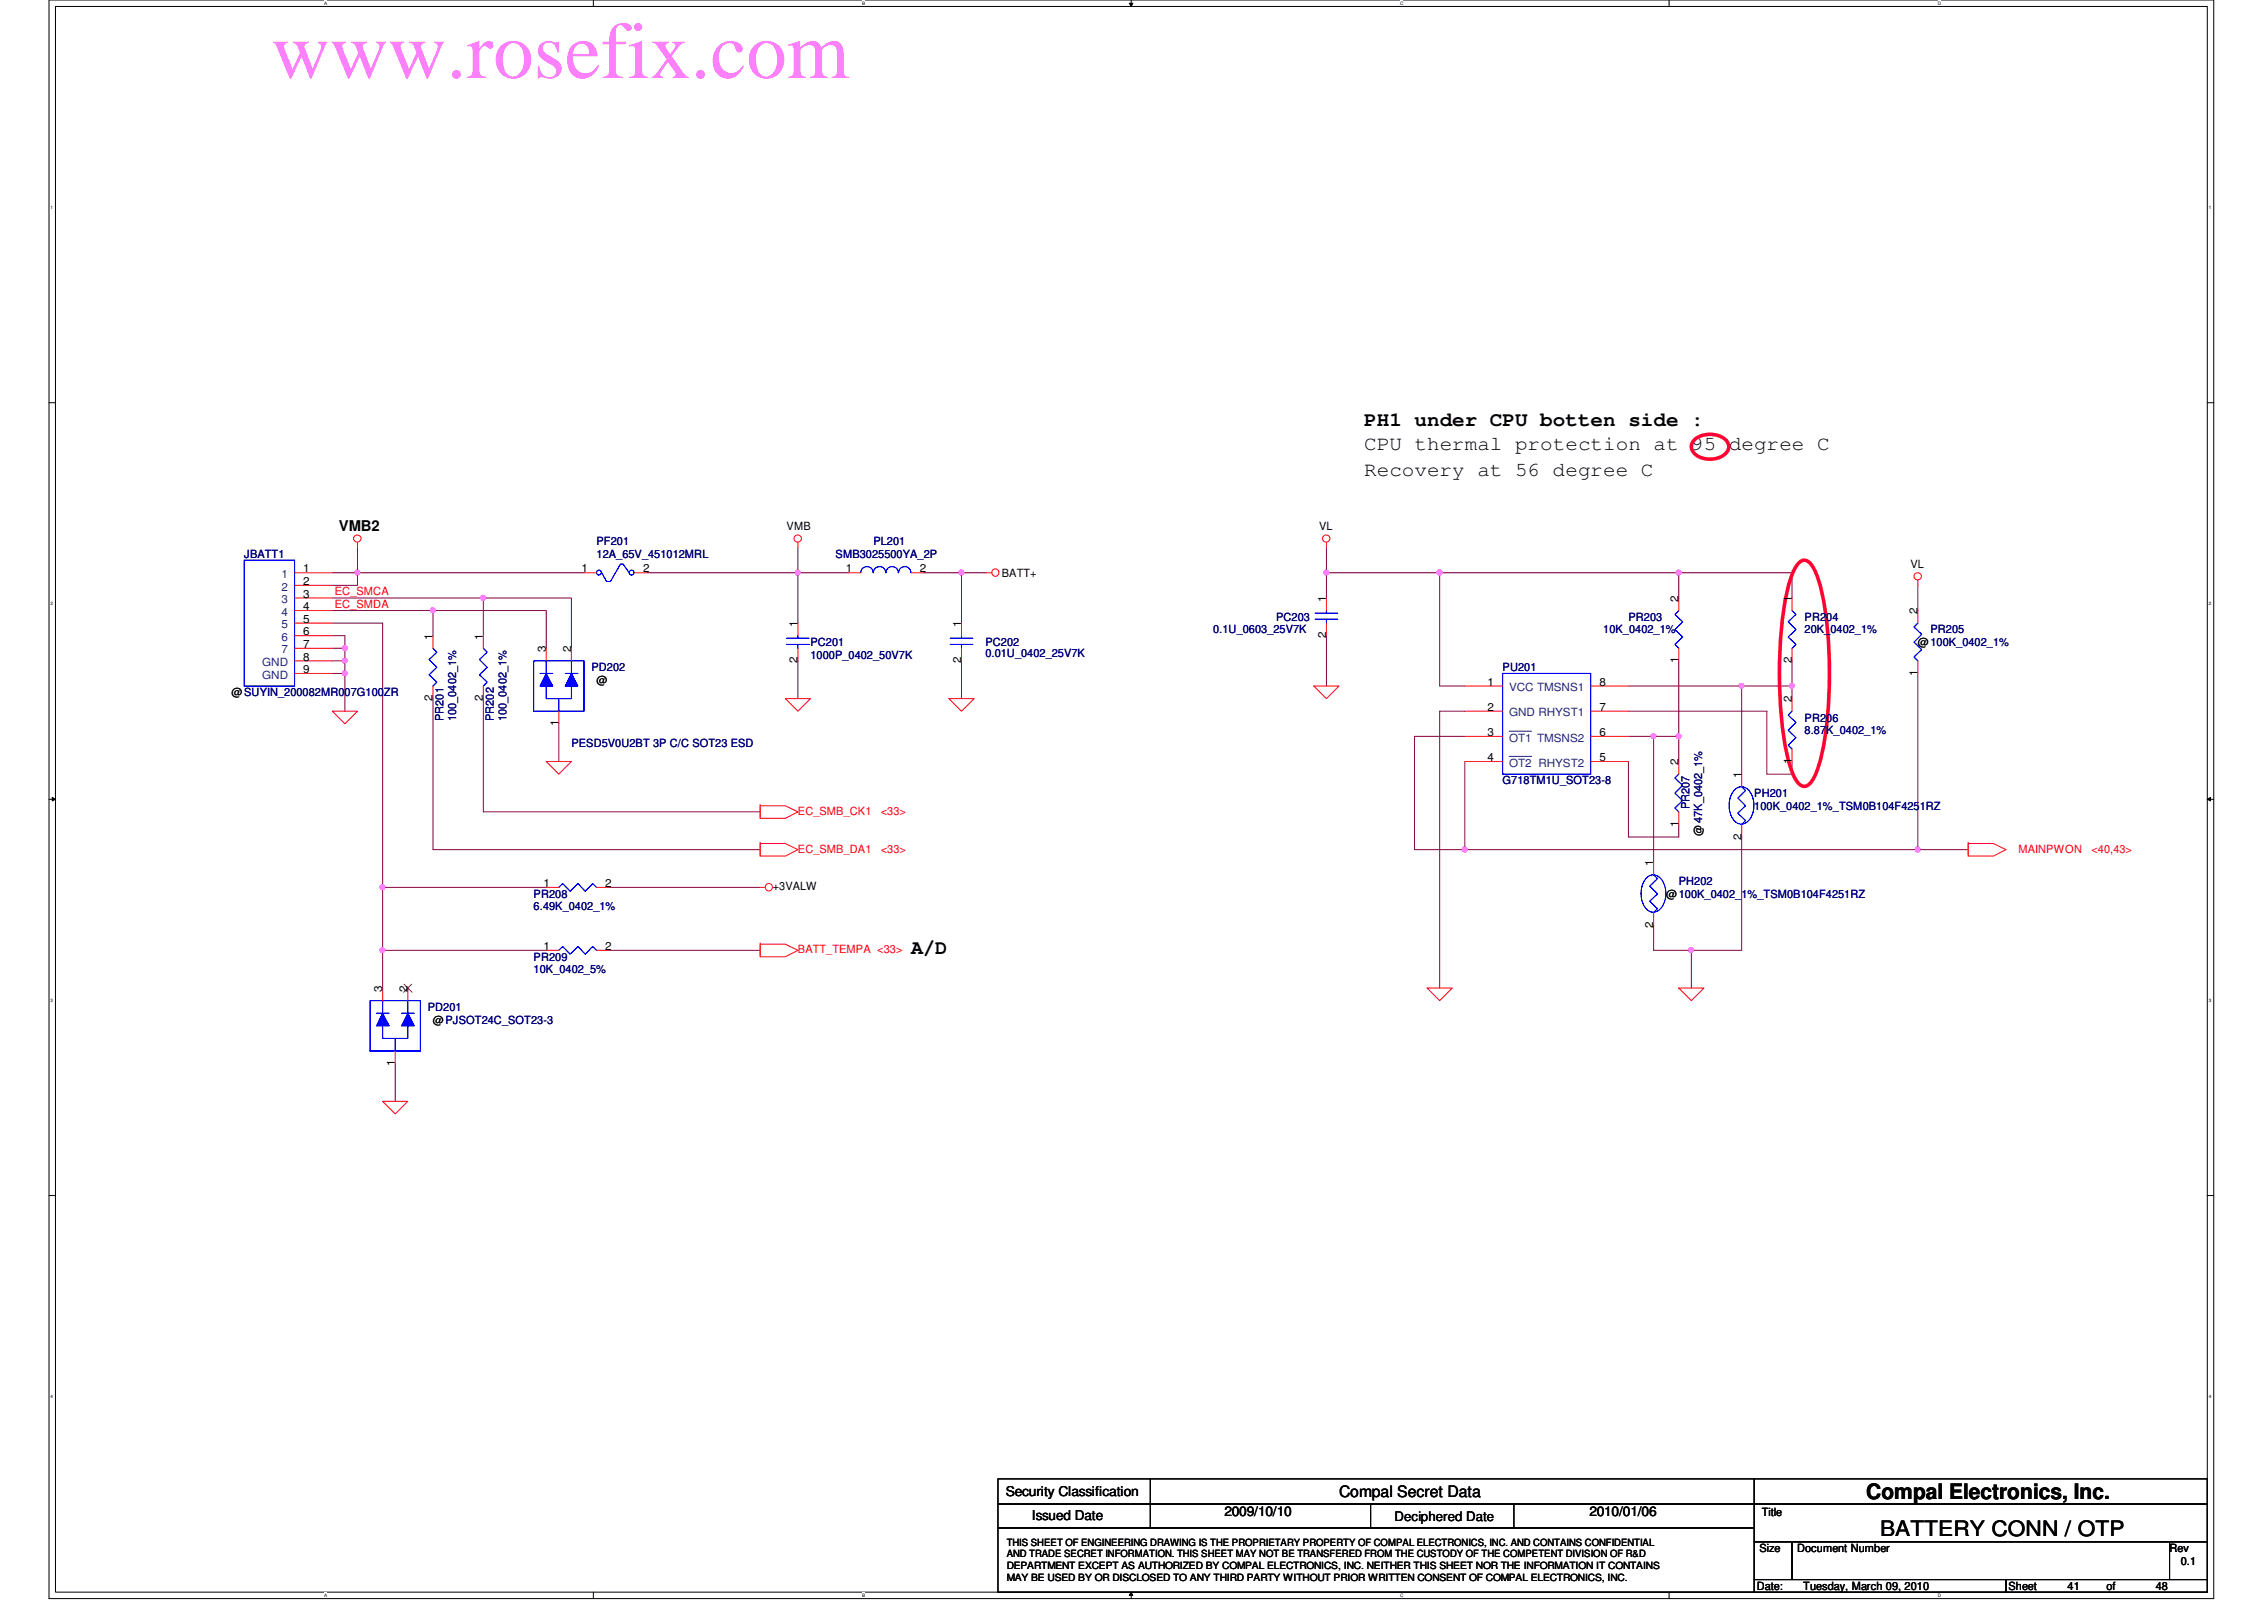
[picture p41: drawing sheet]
<svg xmlns="http://www.w3.org/2000/svg" width="297mm" height="210mm" viewBox="0 0 297 210" stroke-linecap="round" stroke-linejoin="round" font-family="sans-serif">
<defs><g id="words">
<text font-size="10.6" fill="#ff80ff" x="35.6" y="10.2">www.rosefix.com</text>
<g font-size="2.8">
<text x="244.9" y="196.6">Compal Electronics, Inc.</text>
<text x="246.7" y="201.5">BATTERY CONN / OTP</text>
</g>
<g font-size="2.6">
<text x="179" y="59.1">CPU thermal protection at 95 degree C</text>
<text x="179" y="55.8">PH1 under CPU botten side :</text>
<text x="179" y="62.4">Recovery at 56 degree C</text>
<text x="119.5" y="125.2">A/D</text>
</g>
<text font-size="2.1" x="175.7" y="196.4">Compal Secret Data</text>
<text font-size="1.9" x="44.4" y="69.7">VMB2</text>
<g font-size="1.8">
<text x="131.9" y="196.3">Security Classification</text>
<text x="135.4" y="199.4">Issued Date</text>
<text x="160.7" y="198.9">2009/10/10</text>
<text x="208.5" y="198.9">2010/01/06</text>
</g>
<text font-size="1.7" x="183" y="199.6">Deciphered Date</text>
<g font-size="1.5" fill="#000080">
<text x="78.3" y="71.5">PF201</text>
<text x="114.6" y="71.5">PL201</text>
<text x="32" y="73.2">JBATT1</text>
<text x="78.3" y="73.2">12A_65V_451012MRL</text>
<text x="109.6" y="73.2">SMB3025500YA_2P</text>
<text x="159.2" y="83.1">0.1U_0603_25V7K</text>
<text x="167.4" y="81.4">PC203</text>
<text x="210.4" y="83.1">10K_0402_1%</text>
<text x="213.7" y="81.4">PR203</text>
<text x="236.8" y="81.4">PR204</text>
<text x="236.8" y="83.1">20K_0402_1%</text>
<text x="253.3" y="83.1">PR205</text>
<text x="77.6" y="88.1">PD202</text>
<text x="106.3" y="84.8">PC201</text>
<text x="106.3" y="86.4">1000P_0402_50V7K</text>
<text x="129.3" y="84.8">PC202</text>
<text x="129.3" y="86.2">0.01U_0402_25V7K</text>
<text x="197.1" y="88.1">PU201</text>
<text x="58.2" y="94.6" transform="rotate(-90 58.2 94.6)">PR201</text>
<text x="59.9" y="94.6" transform="rotate(-90 59.9 94.6)">100_0402_1%</text>
<text x="64.8" y="94.6" transform="rotate(-90 64.8 94.6)">PR202</text>
<text x="66.5" y="94.6" transform="rotate(-90 66.5 94.6)">100_0402_1%</text>
<text x="236.8" y="94.7">PR206</text>
<text x="75" y="98">PESD5V0U2BT 3P C/C SOT23 ESD</text>
<text x="236.8" y="96.3">8.87K_0402_1%</text>
<text x="197.1" y="102.9">G718TM1U_SOT23-8</text>
<text x="221.7" y="106.2" transform="rotate(-90 221.7 106.2)">PR207</text>
<text x="230.2" y="104.6">PH201</text>
<text x="230.2" y="106.2">100K_0402_1%_TSM0B104F4251RZ</text>
<text x="70" y="117.8">PR208</text>
<text x="70" y="119.4">6.49K_0402_1%</text>
<text x="220.3" y="116.1">PH202</text>
<text x="70" y="126">PR209</text>
<text x="70" y="127.7">10K_0402_5%</text>
<text x="56.1" y="132.6">PD201</text>
</g>
<g font-size="1.5">
<text x="103.2" y="69.6">VMB</text>
<text x="173.1" y="69.6">VL</text>
<text x="39.8" y="75.1">1</text>
<text x="39.8" y="76.8">2</text>
<text x="76.3" y="75.1">1</text>
<text x="84.4" y="75.1">2</text>
<text x="111" y="75.1">1</text>
<text x="120.7" y="75.1">2</text>
<text x="131.4" y="75.7">BATT+</text>
<text x="250.7" y="74.5">VL</text>
<text x="39.8" y="78.4">3</text>
<text x="39.8" y="80.1">4</text>
<text x="39.8" y="81.7">5</text>
<text x="39.8" y="83.4">6</text>
<text x="56.8" y="83.9" transform="rotate(-90 56.8 83.9)">1</text>
<text x="63.4" y="83.9" transform="rotate(-90 63.4 83.9)">1</text>
<text x="104.6" y="82.3" transform="rotate(-90 104.6 82.3)">1</text>
<text x="126.1" y="82.3" transform="rotate(-90 126.1 82.3)">1</text>
<text x="174" y="83.7" transform="rotate(-90 174 83.7)">2</text>
<text x="174" y="79" transform="rotate(-90 174 79)">1</text>
<text x="220.2" y="79" transform="rotate(-90 220.2 79)">2</text>
<text x="235.1" y="79" transform="rotate(-90 235.1 79)">1</text>
<text x="251.6" y="80.6" transform="rotate(-90 251.6 80.6)">2</text>
<text x="39.8" y="86.7">8</text>
<text x="39.8" y="88.3">9</text>
<text x="39.8" y="85">7</text>
<text x="71.6" y="85.6" transform="rotate(-90 71.6 85.6)">3</text>
<text x="74.9" y="85.6" transform="rotate(-90 74.9 85.6)">2</text>
<text x="78.3" y="89.7">@</text>
<text x="104.6" y="87" transform="rotate(-90 104.6 87)">2</text>
<text x="126.1" y="87" transform="rotate(-90 126.1 87)">2</text>
<text x="195.2" y="90">1</text>
<text x="209.8" y="90">8</text>
<text x="220.2" y="87" transform="rotate(-90 220.2 87)">1</text>
<text x="235.1" y="87" transform="rotate(-90 235.1 87)">2</text>
<text x="251.6" y="88.7" transform="rotate(-90 251.6 88.7)">1</text>
<text x="251.6" y="84.8">@100K_0402_1%</text>
<text x="30.4" y="91.4">@SUYIN_200082MR007G100ZR</text>
<text x="56.8" y="92" transform="rotate(-90 56.8 92)">2</text>
<text x="63.4" y="92" transform="rotate(-90 63.4 92)">2</text>
<text x="73.3" y="95.3" transform="rotate(-90 73.3 95.3)">1</text>
<text x="195.2" y="93.3">2</text>
<text x="209.8" y="93.3">7</text>
<text x="235.1" y="92.2" transform="rotate(-90 235.1 92.2)">2</text>
<text x="195.2" y="96.6">3</text>
<text x="195.2" y="99.9">4</text>
<text x="209.8" y="99.9">5</text>
<text x="209.8" y="96.6">6</text>
<text x="220.2" y="100.4" transform="rotate(-90 220.2 100.4)">2</text>
<text x="235.1" y="100.2" transform="rotate(-90 235.1 100.2)">1</text>
<text x="228.5" y="102.1" transform="rotate(-90 228.5 102.1)">1</text>
<text x="216.9" y="113.6" transform="rotate(-90 216.9 113.6)">1</text>
<text x="220.2" y="108.5" transform="rotate(-90 220.2 108.5)">1</text>
<text x="223.3" y="109.6" transform="rotate(-90 223.3 109.6)">@47K_0402_1%</text>
<text x="228.5" y="110.2" transform="rotate(-90 228.5 110.2)">2</text>
<text x="71.3" y="116.4">1</text>
<text x="79.4" y="116.4">2</text>
<text x="101.4" y="116.8">+3VALW</text>
<text x="218.6" y="117.8">@100K_0402_1%_TSM0B104F4251RZ</text>
<text x="71.3" y="124.6">1</text>
<text x="79.4" y="124.6">2</text>
<text x="216.9" y="121.7" transform="rotate(-90 216.9 121.7)">2</text>
<text x="50.2" y="130.1" transform="rotate(-90 50.2 130.1)">3</text>
<text x="53.5" y="130.1" transform="rotate(-90 53.5 130.1)">2</text>
<text x="56.8" y="134.3">@PJSOT24C_SOT23-3</text>
<text x="51.8" y="139.9" transform="rotate(-90 51.8 139.9)">1</text>
<text x="230.8" y="203.6">Size</text>
<text x="231.1" y="198.8">Title</text>
<text x="235.8" y="203.6">Document Number</text>
<text x="284.6" y="203.6">Rev</text>
<text x="230.5" y="208.6">Date:</text>
<text x="236.6" y="208.6">Tuesday, March 09, 2010</text>
<text x="263.5" y="208.6">Sheet</text>
<text x="271.3" y="208.6">41</text>
<text x="276.4" y="208.6">of</text>
<text x="282.8" y="208.6">48</text>
<text x="286.1" y="205.3">0.1</text>
</g>
<g font-size="1.5" fill="#004080">
<text x="37" y="75.8">1</text>
<text x="37" y="77.5">2</text>
<text x="37" y="79.1">3</text>
<text x="37" y="80.8">4</text>
<text x="37" y="82.4">5</text>
<text x="34.4" y="87.4">GND</text>
<text x="34.4" y="89">GND</text>
<text x="37" y="84.1">6</text>
<text x="37" y="85.7">7</text>
<text x="198" y="94">GND RHYST1</text>
<text x="198" y="90.7">VCC TMSNS1</text>
<text x="198" y="97.3">OT1 TMSNS2</text>
<text x="198" y="100.6">OT2 RHYST2</text>
</g>
<g font-size="1.5" fill="#f00">
<text x="43.9" y="79.8">EC_SMDA</text>
<text x="43.9" y="78.1">EC_SMCA</text>
<text x="104.7" y="106.9">EC_SMB_CK1</text>
<text x="115.6" y="106.9">&lt;33&gt;</text>
<text x="104.7" y="111.8">EC_SMB_DA1</text>
<text x="115.6" y="111.8">&lt;33&gt;</text>
<text x="264.8" y="111.8">MAINPWON</text>
<text x="274.4" y="111.8">&lt;40,43&gt;</text>
<text x="104.7" y="125.1">BATT_TEMPA &lt;33&gt;</text>
</g>
<g font-size="1.3">
<text x="132.1" y="202.8">THIS SHEET OF ENGINEERING DRAWING IS THE PROPRIETARY PROPERTY OF COMPAL ELECTRONICS, INC. AND CONTAINS CONFIDENTIAL</text>
<text x="132.1" y="204.3">AND TRADE SECRET INFORMATION. THIS SHEET MAY NOT BE TRANSFERED FROM THE CUSTODY OF THE COMPETENT DIVISION OF R&amp;D</text>
<text x="132.1" y="205.8">DEPARTMENT EXCEPT AS AUTHORIZED BY COMPAL ELECTRONICS, INC. NEITHER THIS SHEET NOR THE INFORMATION IT CONTAINS</text>
<text x="132.1" y="207.3">MAY BE USED BY OR DISCLOSED TO ANY THIRD PARTY WITHOUT PRIOR WRITTEN CONSENT OF COMPAL ELECTRONICS, INC.</text>
</g>
<g font-size=".6">
<text x="42.5" y=".6">A</text>
<text x="113.1" y=".6">B</text>
<text x="183.7" y=".6">C</text>
<text x="254.3" y=".6">D</text>
<text x="6.6" y="27.4">1</text>
<text x="289.8" y="27.4">1</text>
<text x="6.6" y="79.4">2</text>
<text x="289.8" y="79.4">2</text>
<text x="6.6" y="131.4">3</text>
<text x="289.8" y="131.4">3</text>
<text x="6.6" y="183.4">4</text>
<text x="289.8" y="183.4">4</text>
<text x="42.5" y="209.5">A</text>
<text x="113.1" y="209.5">B</text>
<text x="183.7" y="209.5">C</text>
<text x="254.3" y="209.5">D</text>
</g>
</g></defs>
<path d="M6.4 0h284v209.7h-284zM7.3 .8h282.3v208.1h-282.3z" fill="none" stroke="#000" stroke-width=".13"/>
<g fill="#fff">
<path d="M42.5 .1h.4v.7h-.4z"/>
<path d="M42.5 209h.4v.6h-.4z"/>
</g>
<path d="M77.8 0v.8M77.8 208.9v.8" fill="none" stroke="#000" stroke-width=".13"/>
<g fill="#fff">
<path d="M113.1 .1h.4v.7h-.4z"/>
<path d="M113.1 209h.4v.6h-.4z"/>
</g>
<path d="M148.4 0v.8M148.2 .4h.4l-.2 .4zM148.4 208.9l.2 .4h-.4zM148.4 208.9v.8" fill="none" stroke="#000" stroke-width=".13"/>
<path d="M148.2 .4h.4l-.2 .4zM148.4 208.9l.2 .4h-.4z" fill="#000"/>
<g fill="#fff">
<path d="M183.7 .1h.4v.7h-.4z"/>
<path d="M183.7 209h.4v.6h-.4z"/>
</g>
<path d="M219 0v.8M219 208.9v.8" fill="none" stroke="#000" stroke-width=".13"/>
<g fill="#fff">
<path d="M254.3 .1h.3v.7h-.3z"/>
<path d="M254.3 209h.3v.6h-.3z"/>
<path d="M6.6 26.8h.3v.7h-.3z"/>
<path d="M289.8 26.8h.3v.7h-.3z"/>
<path d="M6.6 78.8h.3v.7h-.3z"/>
<path d="M289.8 78.8h.3v.7h-.3z"/>
</g>
<path d="M6.4 52.8h.9M289.6 52.8h.8" fill="none" stroke="#000" stroke-width=".13"/>
<g fill="#fff">
<path d="M6.6 130.9h.3v.6h-.3z"/>
<path d="M289.8 130.9h.3v.6h-.3z"/>
</g>
<path d="M6.4 104.9h.9M6.9 104.6l.4 .3-.4 .2zM289.6 104.9h.8M289.6 104.9l.4-.3v.5z" fill="none" stroke="#000" stroke-width=".13"/>
<path d="M6.9 104.6l.4 .3-.4 .2zM289.6 104.9l.4-.3v.5z" fill="#000"/>
<g fill="#fff">
<path d="M6.6 182.8h.3v.7h-.3z"/>
<path d="M289.8 182.8h.3v.7h-.3z"/>
</g>
<path d="M6.4 156.8h.9M289.6 156.8h.8" fill="none" stroke="#000" stroke-width=".13"/>
<path d="M104.7 75.1h6.6M126.1 75.1h3.4" fill="none" stroke="#800040" stroke-width=".13"/>
<circle cx="126.1" cy="75.1" r=".32" fill="#f0f"/>
<circle cx="126.1" cy="75.1" r=".32" fill="none" stroke="#f0f" stroke-width=".13"/>
<path d="M104.7 71.8v3.3M56.8 111.5h42.9" fill="none" stroke="#800040" stroke-width=".13"/>
<circle cx="104.7" cy="75.1" r=".32" fill="#f0f"/>
<circle cx="104.7" cy="75.1" r=".32" fill="none" stroke="#f0f" stroke-width=".13"/>
<path d="M104.7 75.1v6.6M121.2 75.1h4.9v6.6M43.6 88.3h1.7M56.8 91.7v19.8M104.7 86.7v5M126.1 86.7v5M63.4 106.5h36.3" fill="none" stroke="#800040" stroke-width=".13"/>
<circle cx="45.2" cy="88.3" r=".32" fill="#f0f"/>
<circle cx="45.2" cy="88.3" r=".32" fill="none" stroke="#f0f" stroke-width=".13"/>
<path d="M63.4 78.4v5M43.6 80.1h13.2v3.3" fill="none" stroke="#800040" stroke-width=".13"/>
<circle cx="63.4" cy="78.4" r=".32" fill="#f0f"/>
<circle cx="63.4" cy="78.4" r=".32" fill="none" stroke="#f0f" stroke-width=".13"/>
<path d="M43.6 78.4h19.8M84.9 75.1h19.8M43.6 86.7h1.7M45.3 88.3v5M63.4 91.7v14.8" fill="none" stroke="#800040" stroke-width=".13"/>
<circle cx="45.2" cy="86.7" r=".32" fill="#f0f"/>
<circle cx="45.2" cy="86.7" r=".32" fill="none" stroke="#f0f" stroke-width=".13"/>
<path d="M43.6 85h1.7" fill="none" stroke="#800040" stroke-width=".13"/>
<circle cx="45.2" cy="85" r=".32" fill="#f0f"/>
<circle cx="45.2" cy="85" r=".32" fill="none" stroke="#f0f" stroke-width=".13"/>
<path d="M43.6 83.4h1.7v1.6M43.6 81.7h6.6v34.7M79.9 116.4h19.8M79.9 124.7h19.8" fill="none" stroke="#800040" stroke-width=".13"/>
<circle cx="50.2" cy="116.4" r=".32" fill="#f0f"/>
<circle cx="50.2" cy="116.4" r=".32" fill="none" stroke="#f0f" stroke-width=".13"/>
<path d="M46.9 75.1h29.7M71.7 116.4h-21.5v8.3" fill="none" stroke="#800040" stroke-width=".13"/>
<circle cx="46.9" cy="75.1" r=".32" fill="#f0f"/>
<circle cx="46.9" cy="75.1" r=".32" fill="none" stroke="#f0f" stroke-width=".13"/>
<path d="M43.6 75.1h3.3M46.9 75.1v1.7h-3.3M46.9 71.8v3.3M50.2 124.7h21.5" fill="none" stroke="#800040" stroke-width=".13"/>
<circle cx="50.2" cy="124.6" r=".32" fill="#f0f"/>
<circle cx="50.2" cy="124.6" r=".32" fill="none" stroke="#f0f" stroke-width=".13"/>
<path d="M45.3 85v3.3M220.3 96.6v3.3M235.1 99.9v1.7M235.1 86.7v3.3M235.1 90v1.7M235.1 90h-6.6v11.6M220.3 108.2v1.6" fill="none" stroke="#800040" stroke-width=".13"/>
<circle cx="235.1" cy="90" r=".32" fill="#f0f"/>
<circle cx="235.1" cy="90" r=".32" fill="none" stroke="#f0f" stroke-width=".13"/>
<circle cx="228.5" cy="90" r=".32" fill="#f0f"/>
<circle cx="228.5" cy="90" r=".32" fill="none" stroke="#f0f" stroke-width=".13"/>
<path d="M174 83.4v6.6M213.7 99.9v9.9h6.6M221.9 124.7v4.9" fill="none" stroke="#800040" stroke-width=".13"/>
<circle cx="221.9" cy="124.6" r=".32" fill="#f0f"/>
<circle cx="221.9" cy="124.6" r=".32" fill="none" stroke="#f0f" stroke-width=".13"/>
<path d="M174 71.8v3.3M220.3 86.7v9.9M192.2 111.5h59.4M228.5 109.8v14.9" fill="none" stroke="#800040" stroke-width=".13"/>
<circle cx="192.2" cy="111.4" r=".32" fill="#f0f"/>
<circle cx="192.2" cy="111.4" r=".32" fill="none" stroke="#f0f" stroke-width=".13"/>
<circle cx="251.6" cy="111.4" r=".32" fill="#f0f"/>
<circle cx="251.6" cy="111.4" r=".32" fill="none" stroke="#f0f" stroke-width=".13"/>
<path d="M220.3 75.1h14.8M192.2 99.9v11.6h-6.6M213.7 93.3h18.1v8.3h3.3M213.7 96.6h3.3" fill="none" stroke="#800040" stroke-width=".13"/>
<circle cx="220.2" cy="75.1" r=".32" fill="#f0f"/>
<circle cx="220.2" cy="75.1" r=".32" fill="none" stroke="#f0f" stroke-width=".13"/>
<path d="M188.9 75.1v14.9M217 96.6v16.5" fill="none" stroke="#800040" stroke-width=".13"/>
<circle cx="216.9" cy="96.6" r=".32" fill="#f0f"/>
<circle cx="216.9" cy="96.6" r=".32" fill="none" stroke="#f0f" stroke-width=".13"/>
<path d="M251.6 76.8v3.3M217 96.6h3.3M251.6 88.3v23.2M217 121.4v3.3M221.9 124.7h6.6" fill="none" stroke="#800040" stroke-width=".13"/>
<circle cx="220.2" cy="96.6" r=".32" fill="#f0f"/>
<circle cx="220.2" cy="96.6" r=".32" fill="none" stroke="#f0f" stroke-width=".13"/>
<path d="M174 75.1v3.3M192.2 96.6h-6.6v14.9M213.7 90h14.8M217 124.7h4.9" fill="none" stroke="#800040" stroke-width=".13"/>
<circle cx="174" cy="75.1" r=".32" fill="#f0f"/>
<circle cx="174" cy="75.1" r=".32" fill="none" stroke="#f0f" stroke-width=".13"/>
<path d="M174 75.1h14.9M192.2 93.3h-3.3v36.3M251.6 111.5h6.6" fill="none" stroke="#800040" stroke-width=".13"/>
<circle cx="188.9" cy="75.1" r=".32" fill="#f0f"/>
<circle cx="188.9" cy="75.1" r=".32" fill="none" stroke="#f0f" stroke-width=".13"/>
<path d="M188.9 75.1h31.4v3.3" fill="none" stroke="#800040" stroke-width=".13"/>
<circle cx="188.9" cy="75.1" r=".32" fill="#f0f"/>
<circle cx="188.9" cy="75.1" r=".32" fill="none" stroke="#f0f" stroke-width=".13"/>
<path d="M235.1 75.1v3.3M56.8 80.1h14.9v4.9M73.3 95v4.9M188.9 90h3.3M50.2 124.7v4.9M51.9 139.5v5" fill="none" stroke="#800040" stroke-width=".13"/>
<circle cx="56.8" cy="80.1" r=".32" fill="#f0f"/>
<circle cx="56.8" cy="80.1" r=".32" fill="none" stroke="#f0f" stroke-width=".13"/>
<path d="M63.4 78.4h11.6v6.6" fill="none" stroke="#800040" stroke-width=".13"/>
<g fill="none" stroke="#f00" stroke-width=".13">
<path d="M46.9 71.2v.6M104.7 71.2v.6M129.5 75.1h.6M174 71.2v.6M220.3 78.4v1.7M251.6 76.1v.7M43.6 93.3h3.3l-1.6 1.7zM71.7 99.9h3.3l-1.7 1.7zM103 91.7h3.3l-1.6 1.6zM124.5 91.7h3.3l-1.7 1.6zM172.4 90h3.3l-1.7 1.7zM220.3 85v1.7"/>
<path d="M99.7 116.4h.7M99.7 105.5v1.7M99.7 105.7h3.3l1.7 .8-1.7 .9h-3.3v-1.6M99.7 110.5v1.6M99.7 110.7h3.3l1.7 .8-1.7 .8h-3.3v-1.5M258.2 110.5v1.6M258.2 110.7h3.3l1.7 .8-1.7 .8h-3.3v-1.5M99.7 123.7v1.6M99.7 123.9h3.3l1.7 .8-1.7 .8h-3.3v-1.5M187.2 129.6h3.3l-1.6 1.7zM220.3 129.6h3.3l-1.7 1.7zM50.2 144.5h3.3l-1.6 1.6z"/>
<circle cx="46.9" cy="70.6" r=".48"/>
<circle cx="104.7" cy="70.6" r=".48"/>
<circle cx="130.6" cy="75.1" r=".48"/>
<circle cx="174" cy="70.6" r=".48"/>
<circle cx="251.6" cy="75.6" r=".48"/>
<circle cx="100.9" cy="116.4" r=".48"/>
</g>
<g fill="none" stroke="#000" stroke-width=".13">
<path d="M130.9 194h99.3v3.3h-99.3zM130.9 197.3h99.3v3.1h-99.3zM150.9 194v6.4M179.8 197.3v3.1M198.6 197.3v3.1M230.2 194h59.4v3.3h-59.4zM230.2 197.3h59.4v5h-59.4zM130.9 200.4h99.3v8.5h-99.3zM230.2 202.3h4.9v4.9h-4.9zM230.2 207.2h33v1.7h-33zM235.1 202.3h49.5v4.9h-49.5zM263.2 207.2h26.4v1.7h-26.4z"/>
<path d="M284.6 202.3h5v4.9h-5z"/>
</g>
<path d="M222.2 57.8a3.2 3.2 0 0 1 4.3 0 1.24 1.24 0 0 1-.4 1.9 3.2 3.2 0 0 1-3.9-.3 1.19 1.19 0 0 1 0-1.6zM235.9 73.9a.95 .95 0 0 1 1.6 0 13.3 13.3 0 0 1 1.9 5.9 57.4 57.4 0 0 1-.5 19.6 8.5 8.5 0 0 1-1.4 3.3 .95 .95 0 0 1-1.6 0 13.4 13.4 0 0 1-1.9-5.9 58.6 58.6 0 0 1 .6-19.6 8.4 8.4 0 0 1 1.3-3.3z" fill="none" stroke="#f00" stroke-width=".47"/>
<path d="M220.3 80.1l-.6 .5 1.1 1-1.1 1 1.1 1-1.1 .9 .6 .5" fill="none" stroke="#00f" stroke-width=".13"/>
<path d="M75 88.3l.8 1.7h-1.6z" fill="#00f"/>
<path d="M70 86.7h6.6v6.6h-6.6zM71.7 86.7v1.6M75 90v1.7h-1.7v1.6M75 86.7v1.6M75 88.3l.8 1.7h-1.6z" fill="none" stroke="#00f" stroke-width=".13"/>
<path d="M71.7 88.3l.8 1.7h-1.6z" fill="#00f"/>
<path d="M70.9 88.3h1.6M71.7 88.3l.8 1.7h-1.6zM71.7 90v1.7h1.6M74.2 88.3h1.6" fill="none" stroke="#00f" stroke-width=".13"/>
<path d="M75 88.3l.8 1.7h-1.6z" fill="#00f"/>
<path d="M70 86.7h6.6v6.6h-6.6zM71.7 86.7v1.6M75 90v1.7h-1.7v1.6M75 86.7v1.6M75 88.3l.8 1.7h-1.6z" fill="none" stroke="#00f" stroke-width=".13"/>
<path d="M71.7 88.3l.8 1.7h-1.6z" fill="#00f"/>
<g fill="none" stroke="#00f" stroke-width=".13">
<path d="M32 73.5h6.6v16.5h-6.6zM78.9 75.1l.7 1.2h.5l1.3-2.3h.3l.8 1.1M114.6 75.1a.8 .8 0 0 0-.9-.8 .8 .8 0 0 0-.8 .8M116.2 75.1a.8 .8 0 0 0-.8-.8 .8 .8 0 0 0-.8 .8M116.2 75.1a.8 .8 0 0 1 .8-.8 .8 .8 0 0 1 .9 .8M119.5 75.1a.8 .8 0 0 0-.8-.8 .8 .8 0 0 0-.8 .8M56.8 85l.5 .6-1 .9 1 1-1 1 1 1-.5 .5M63.4 85l.5 .6-1 .9 1 1-1 1 1 1-.5 .5M70.9 88.3h1.6M71.7 88.3l.8 1.7h-1.6zM71.7 90v1.7h1.6M74.2 88.3h1.6"/>
<path d="M124.7 84.5h2.9M124.7 83.7h2.9M126.1 83.4v.3M126.1 84.5v.5M172.5 81.2h3M172.5 80.4h3M174 80.1v.3M174 81.2v.5M197.1 88.3h11.6v13.3h-11.6zM235.1 93.3l-.5 .5 1 1-1 1 1 1-1 .9 .5 .6M235.1 80.1l.5 .5-1 1 1 1-1 1 1 .9-.5 .5M251.6 81.7l-.5 .6 1 .9-1 1 1 1-1 1 .5 .5"/>
<path d="M73.3 116.4l.5-.5 1 1 1-1 1 1 1-1 .5 .5M216.1 115.1a1.24 1.24 0 0 1 2 .4 3.2 3.2 0 0 1-.4 3.8 1.23 1.23 0 0 1-1.9-.3 3.3 3.3 0 0 1 .3-3.9zM217 114.8l.5 .5-1.1 .9 1.1 1.1-1.1 .9 1.1 1-.5 .5M220.3 101.6l-.6 .5 1.1 .9-1.1 1.1 1.1 .9-1.1 1 .6 .5M227.7 103.5a1.24 1.24 0 0 1 1.9 .4 3.2 3.2 0 0 1-.3 3.9 1.23 1.23 0 0 1-2-.4 3.3 3.3 0 0 1 .4-3.9zM228.5 103.2l.5 .5-1 1 1 1-1 1 1 1-.5 .5M73.3 124.7l.5-.5 1 1 1-1 1 1 1-1 .5 .5"/>
<circle cx="78.6" cy="75.1" r=".32"/>
<circle cx="82.9" cy="75.1" r=".32"/>
</g>
<g fill="none" stroke="#f00" stroke-width=".13">
<path d="M38.6 75.1h5M38.6 78.4h5M38.6 76.8h5M76.6 75.1h1.7M83.2 75.1h1.7M111.3 75.1h1.6M119.5 75.1h1.7M174 78.4v1.7M235.1 78.4v1.7M38.6 80.1h5M38.6 81.7h5M38.6 83.4h5"/>
<path d="M38.6 86.7h5M38.6 88.3h5M38.6 85h5M56.8 83.4v1.6M56.8 90v1.7M63.4 83.4v1.6M63.4 90v1.7M71.7 85v1.7M73.3 93.3v1.7M75 85v1.7M126.1 81.7v1.7M126.1 85v1.7"/>
<path d="M174 81.7v1.7M192.2 99.9h4.9M192.2 96.6h4.9M192.2 93.3h4.9M192.2 90h4.9M208.7 99.9h5M208.7 96.6h5M208.7 93.3h5M208.7 90h5M220.3 99.9v1.7M235.1 85v1.7M235.1 91.7v1.6"/>
<path d="M235.1 98.3v1.6M251.6 80.1v1.6M251.6 86.7v1.6M71.7 116.4h1.6M78.3 116.4h1.6M217 113.1v1.7M217 119.7v1.7M220.3 106.5v1.7M228.5 101.6v1.6M228.5 108.2v1.6M71.7 124.7h1.6M78.3 124.7h1.6"/>
</g>
<path d="M198 95.9h3M198 99.2h3" fill="none" stroke="#004080" stroke-width=".13"/>
<path d="M53.5 132.9l.9 1.7h-1.7z" fill="#00f"/>
<path d="M48.6 131.3h6.6v6.6h-6.6zM50.2 131.3v1.6M53.5 134.6v1.6h-1.6v1.7M53.5 131.3v1.6M53.5 132.9l.9 1.7h-1.7z" fill="none" stroke="#00f" stroke-width=".13"/>
<path d="M50.2 132.9l.9 1.7h-1.7z" fill="#00f"/>
<path d="M49.4 132.9h1.7M50.2 132.9l.9 1.7h-1.7zM50.2 134.6v1.6h1.7M52.7 132.9h1.7" fill="none" stroke="#00f" stroke-width=".13"/>
<path d="M53.5 132.9l.9 1.7h-1.7z" fill="#00f"/>
<path d="M48.6 131.3h6.6v6.6h-6.6zM50.2 131.3v1.6M53.5 134.6v1.6h-1.6v1.7M53.5 131.3v1.6M53.5 132.9l.9 1.7h-1.7z" fill="none" stroke="#00f" stroke-width=".13"/>
<path d="M50.2 132.9l.9 1.7h-1.7z" fill="#00f"/>
<path d="M103.2 84.5h3M103.2 83.7h3M104.7 83.4v.3M104.7 84.5v.5M49.4 132.9h1.7M50.2 132.9l.9 1.7h-1.7zM50.2 134.6v1.6h1.7M52.7 132.9h1.7" fill="none" stroke="#00f" stroke-width=".13"/>
<path d="M104.7 81.7v1.7M104.7 85v1.7M50.2 129.6v1.7M51.9 137.9v1.6M53.5 129.6v1.7" fill="none" stroke="#f00" stroke-width=".13"/>
<path d="M53 129.1l1.1 1.1M54 129.1l-1 1.1" fill="none" stroke="#804000" stroke-width=".13"/>
<circle cx="126.1" cy="75.1" r=".32" fill="#f0f"/>
<circle cx="126.1" cy="75.1" r=".32" fill="none" stroke="#f0f" stroke-width=".13"/>
<circle cx="104.7" cy="75.1" r=".32" fill="#f0f"/>
<circle cx="104.7" cy="75.1" r=".32" fill="none" stroke="#f0f" stroke-width=".13"/>
<circle cx="45.2" cy="88.3" r=".32" fill="#f0f"/>
<circle cx="45.2" cy="88.3" r=".32" fill="none" stroke="#f0f" stroke-width=".13"/>
<circle cx="63.4" cy="78.4" r=".32" fill="#f0f"/>
<circle cx="63.4" cy="78.4" r=".32" fill="none" stroke="#f0f" stroke-width=".13"/>
<circle cx="45.2" cy="86.7" r=".32" fill="#f0f"/>
<circle cx="45.2" cy="86.7" r=".32" fill="none" stroke="#f0f" stroke-width=".13"/>
<circle cx="45.2" cy="85" r=".32" fill="#f0f"/>
<circle cx="45.2" cy="85" r=".32" fill="none" stroke="#f0f" stroke-width=".13"/>
<circle cx="50.2" cy="116.4" r=".32" fill="#f0f"/>
<circle cx="50.2" cy="116.4" r=".32" fill="none" stroke="#f0f" stroke-width=".13"/>
<circle cx="46.9" cy="75.1" r=".32" fill="#f0f"/>
<circle cx="46.9" cy="75.1" r=".32" fill="none" stroke="#f0f" stroke-width=".13"/>
<circle cx="50.2" cy="124.6" r=".32" fill="#f0f"/>
<circle cx="50.2" cy="124.6" r=".32" fill="none" stroke="#f0f" stroke-width=".13"/>
<circle cx="235.1" cy="90" r=".32" fill="#f0f"/>
<circle cx="235.1" cy="90" r=".32" fill="none" stroke="#f0f" stroke-width=".13"/>
<circle cx="228.5" cy="90" r=".32" fill="#f0f"/>
<circle cx="228.5" cy="90" r=".32" fill="none" stroke="#f0f" stroke-width=".13"/>
<circle cx="221.9" cy="124.6" r=".32" fill="#f0f"/>
<circle cx="221.9" cy="124.6" r=".32" fill="none" stroke="#f0f" stroke-width=".13"/>
<circle cx="192.2" cy="111.4" r=".32" fill="#f0f"/>
<circle cx="192.2" cy="111.4" r=".32" fill="none" stroke="#f0f" stroke-width=".13"/>
<circle cx="251.6" cy="111.4" r=".32" fill="#f0f"/>
<circle cx="251.6" cy="111.4" r=".32" fill="none" stroke="#f0f" stroke-width=".13"/>
<circle cx="220.2" cy="75.1" r=".32" fill="#f0f"/>
<circle cx="220.2" cy="75.1" r=".32" fill="none" stroke="#f0f" stroke-width=".13"/>
<circle cx="216.9" cy="96.6" r=".32" fill="#f0f"/>
<circle cx="216.9" cy="96.6" r=".32" fill="none" stroke="#f0f" stroke-width=".13"/>
<circle cx="220.2" cy="96.6" r=".32" fill="#f0f"/>
<circle cx="220.2" cy="96.6" r=".32" fill="none" stroke="#f0f" stroke-width=".13"/>
<circle cx="174" cy="75.1" r=".32" fill="#f0f"/>
<circle cx="174" cy="75.1" r=".32" fill="none" stroke="#f0f" stroke-width=".13"/>
<circle cx="188.9" cy="75.1" r=".32" fill="#f0f"/>
<circle cx="188.9" cy="75.1" r=".32" fill="none" stroke="#f0f" stroke-width=".13"/>
<circle cx="188.9" cy="75.1" r=".32" fill="#f0f"/>
<circle cx="188.9" cy="75.1" r=".32" fill="none" stroke="#f0f" stroke-width=".13"/>
<circle cx="56.8" cy="80.1" r=".32" fill="#f0f"/>
<circle cx="56.8" cy="80.1" r=".32" fill="none" stroke="#f0f" stroke-width=".13"/>
<use href="#words"/>
</svg>
